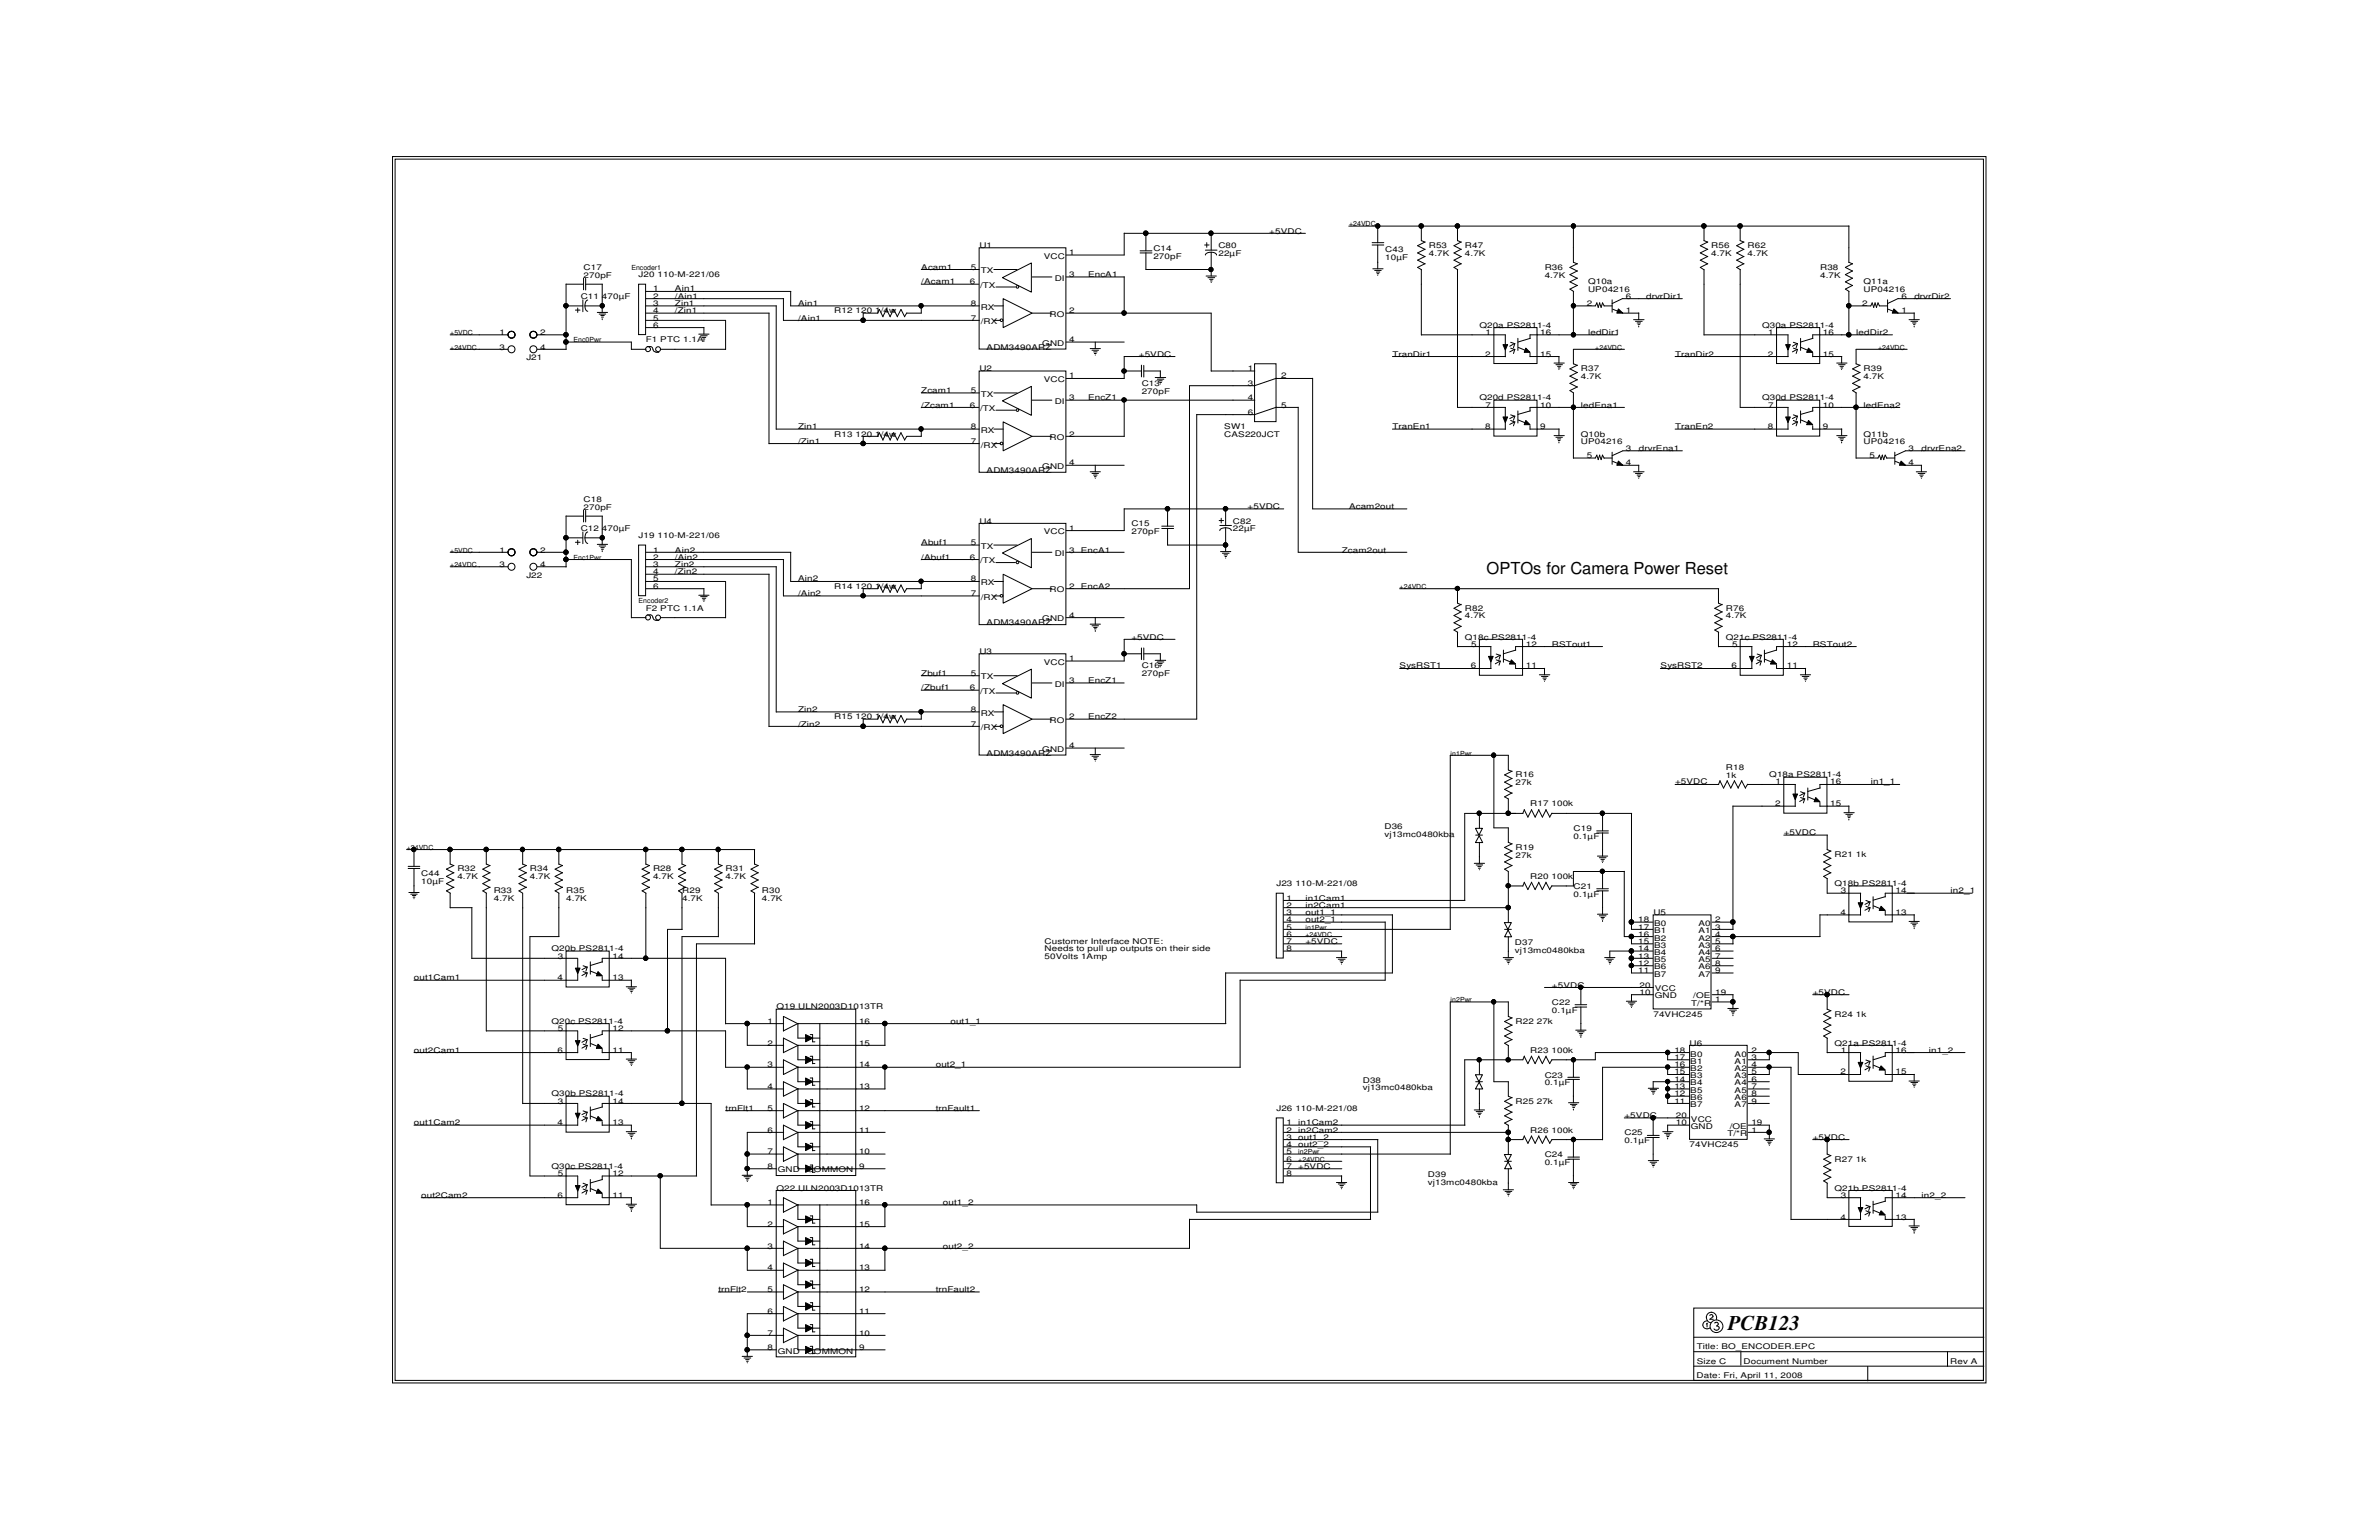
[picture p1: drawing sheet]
<svg xmlns="http://www.w3.org/2000/svg" width="432mm" height="279mm" viewBox="0 0 432 279" stroke-linecap="round" stroke-linejoin="round" font-family="sans-serif">
<defs><g id="words">
<text font-size="3.8" x="313.6" y="241.3">PCB123</text>
<text font-size="3" x="269.8" y="104.2">OPTOs for Camera Power Reset</text>
<g font-size="1.4">
<text x="177.8" y="45">U1</text>
<text x="189.4" y="47">VCC</text>
<text x="194.1" y="46.3">1</text>
<text x="209.3" y="45.5">C14</text>
<text x="209.3" y="46.9">270pF</text>
<text x="221.1" y="45">C80</text>
<text x="221.1" y="46.4">22µF</text>
<text x="230.4" y="42.4">+5VDC</text>
<text x="251.4" y="45.8">C43</text>
<text x="251.4" y="47.2">10µF</text>
<text x="259.3" y="45">R53</text>
<text x="259.3" y="46.4">4.7K</text>
<text x="265.9" y="45">R47</text>
<text x="265.9" y="46.4">4.7K</text>
<text x="310.6" y="45">R56</text>
<text x="310.6" y="46.4">4.7K</text>
<text x="317.2" y="45">R62</text>
<text x="317.2" y="46.4">4.7K</text>
<text x="105.9" y="48.9">C17</text>
<text x="105.9" y="50.4">270pF</text>
<text x="115.9" y="50.2">J20 110-M-221/06</text>
<text x="118.5" y="52.9">1</text>
<text x="122.5" y="52.9">Ain1</text>
<text x="167.2" y="48.9">Acam1</text>
<text x="167.2" y="51.6">/Acam1</text>
<text x="176" y="51.6">6</text>
<text x="176.2" y="48.9">5</text>
<text x="177.9" y="52.2">/TX</text>
<text x="178" y="49.6">TX</text>
<text x="191.4" y="50.9">DI</text>
<text x="194.1" y="50.2">3</text>
<text x="197.5" y="50.2">EncA1</text>
<text x="280.4" y="48.9">R36</text>
<text x="280.4" y="50.4">4.7K</text>
<text x="288.2" y="51.6">Q10a</text>
<text x="288.2" y="53">UP04216</text>
<text x="330.4" y="48.9">R38</text>
<text x="330.4" y="50.4">4.7K</text>
<text x="338.2" y="51.6">Q11a</text>
<text x="338.2" y="53">UP04216</text>
<text x="105.4" y="54.2">C11 470µF</text>
<text x="118.5" y="54.2">2</text>
<text x="118.5" y="55.5">3</text>
<text x="118.5" y="56.9">4</text>
<text x="118.5" y="58.2">5</text>
<text x="118.5" y="59.5">6</text>
<text x="122.5" y="54.2">/Ain1</text>
<text x="122.5" y="55.5">Zin1</text>
<text x="122.5" y="56.9">/Zin1</text>
<text x="144.9" y="55.5">Ain1</text>
<text x="144.9" y="58.2">/Ain1</text>
<text x="151.4" y="56.9">R12 120 1/4w</text>
<text x="176.2" y="58.2">7</text>
<text x="176.2" y="55.5">8</text>
<text x="178" y="58.8">/RX</text>
<text x="178" y="56.2">RX</text>
<text x="190.5" y="57.5">RO</text>
<text x="194.1" y="56.9">2</text>
<text x="268.5" y="59.5">Q20a PS2811-4</text>
<text x="288" y="55.5">2</text>
<text x="295.1" y="54.2">6</text>
<text x="295.1" y="56.9">1</text>
<text x="298.8" y="54.2">drvrDir1</text>
<text x="319.8" y="59.5">Q30a PS2811-4</text>
<text x="338" y="55.5">2</text>
<text x="345.1" y="54.2">6</text>
<text x="345.1" y="56.9">1</text>
<text x="347.5" y="54.2">drvrDir2</text>
<text x="90.7" y="63.4">3</text>
<text x="90.7" y="60.8">1</text>
<text x="95.5" y="65.4">J21</text>
<text x="98" y="63.4">4</text>
<text x="98" y="60.8">2</text>
<text x="117.2" y="62.1">F1 PTC 1.1A</text>
<text x="179.1" y="63.4">ADM3490ARZ</text>
<text x="189.2" y="62.8">GND</text>
<text x="194.1" y="62.1">4</text>
<text x="206.7" y="64.7">+5VDC</text>
<text x="252.7" y="64.7">TranDir1</text>
<text x="269.6" y="64.7">2</text>
<text x="269.6" y="60.8">1</text>
<text x="279.6" y="60.8">16</text>
<text x="279.6" y="64.7">15</text>
<text x="288.2" y="60.8">ledDir1</text>
<text x="304" y="64.7">TranDir2</text>
<text x="320.9" y="64.7">2</text>
<text x="320.9" y="60.8">1</text>
<text x="330.9" y="60.8">16</text>
<text x="330.9" y="64.7">15</text>
<text x="336.9" y="60.8">ledDir2</text>
<text x="167.2" y="71.3">Zcam1</text>
<text x="176.2" y="71.3">5</text>
<text x="177.8" y="67.4">U2</text>
<text x="178" y="72">TX</text>
<text x="189.4" y="69.3">VCC</text>
<text x="194.1" y="68.7">1</text>
<text x="207.2" y="70">C13</text>
<text x="207.2" y="71.4">270pF</text>
<text x="226.5" y="67.4">1</text>
<text x="226.5" y="70">3</text>
<text x="232.5" y="68.7">2</text>
<text x="286.9" y="67.4">R37</text>
<text x="286.9" y="68.8">4.7K</text>
<text x="338.2" y="67.4">R39</text>
<text x="338.2" y="68.8">4.7K</text>
<text x="144.9" y="77.9">Zin1</text>
<text x="167.2" y="74">/Zcam1</text>
<text x="176" y="74">6</text>
<text x="176.2" y="77.9">8</text>
<text x="177.9" y="74.6">/TX</text>
<text x="191.4" y="73.3">DI</text>
<text x="194.1" y="72.6">3</text>
<text x="197.5" y="72.6">EncZ1</text>
<text x="222.2" y="77.9">SW1</text>
<text x="226.5" y="72.6">4</text>
<text x="226.5" y="75.3">6</text>
<text x="232.5" y="74">5</text>
<text x="252.7" y="77.9">TranEn1</text>
<text x="268.5" y="72.6">Q20d PS2811-4</text>
<text x="269.6" y="77.9">8</text>
<text x="269.6" y="74">7</text>
<text x="279.6" y="74">10</text>
<text x="279.6" y="77.9">9</text>
<text x="286.9" y="74">ledEna1</text>
<text x="304" y="77.9">TranEn2</text>
<text x="319.8" y="72.6">Q30d PS2811-4</text>
<text x="320.9" y="77.9">8</text>
<text x="320.9" y="74">7</text>
<text x="330.9" y="74">10</text>
<text x="330.9" y="77.9">9</text>
<text x="338.2" y="74">ledEna2</text>
<text x="144.9" y="80.5">/Zin1</text>
<text x="151.4" y="79.2">R13 120 1/4w</text>
<text x="176.2" y="80.5">7</text>
<text x="178" y="81.2">/RX</text>
<text x="178" y="78.5">RX</text>
<text x="190.5" y="79.8">RO</text>
<text x="194.1" y="79.2">2</text>
<text x="222.2" y="79.3">CAS220JCT</text>
<text x="286.9" y="79.2">Q10b</text>
<text x="286.9" y="80.6">UP04216</text>
<text x="288" y="83.1">5</text>
<text x="295.1" y="81.8">3</text>
<text x="297.5" y="81.8">drvrEna1</text>
<text x="338.2" y="79.2">Q11b</text>
<text x="338.2" y="80.6">UP04216</text>
<text x="339.3" y="83.1">5</text>
<text x="346.4" y="81.8">3</text>
<text x="348.8" y="81.8">drvrEna2</text>
<text x="179.1" y="85.8">ADM3490ARZ</text>
<text x="189.2" y="85.1">GND</text>
<text x="194.1" y="84.5">4</text>
<text x="295.1" y="84.5">4</text>
<text x="346.4" y="84.5">4</text>
<text x="105.9" y="91.1">C18</text>
<text x="105.9" y="92.5">270pF</text>
<text x="177.8" y="95">U4</text>
<text x="205.4" y="95.5">C15</text>
<text x="223.8" y="95">C82</text>
<text x="226.4" y="92.4">+5VDC</text>
<text x="244.9" y="92.4">Acam2out</text>
<text x="90.7" y="100.2">1</text>
<text x="98" y="100.2">2</text>
<text x="105.4" y="96.3">C12 470µF</text>
<text x="115.9" y="97.6">J19 110-M-221/06</text>
<text x="118.5" y="100.2">1</text>
<text x="118.5" y="101.6">2</text>
<text x="122.5" y="100.2">Ain2</text>
<text x="122.5" y="101.6">/Ain2</text>
<text x="167.2" y="98.9">Abuf1</text>
<text x="167.2" y="101.6">/Abuf1</text>
<text x="176" y="101.6">6</text>
<text x="176.2" y="98.9">5</text>
<text x="178" y="99.6">TX</text>
<text x="189.4" y="96.9">VCC</text>
<text x="191.4" y="100.9">DI</text>
<text x="194.1" y="100.2">3</text>
<text x="194.1" y="96.3">1</text>
<text x="196.2" y="100.2">EncA1</text>
<text x="205.4" y="96.9">270pF</text>
<text x="223.8" y="96.4">22µF</text>
<text x="243.5" y="100.2">Zcam2out</text>
<text x="90.7" y="102.9">3</text>
<text x="95.5" y="104.9">J22</text>
<text x="98" y="102.9">4</text>
<text x="118.5" y="102.9">3</text>
<text x="118.5" y="104.2">4</text>
<text x="118.5" y="105.5">5</text>
<text x="118.5" y="106.8">6</text>
<text x="122.5" y="102.9">Zin2</text>
<text x="122.5" y="104.2">/Zin2</text>
<text x="144.9" y="105.5">Ain2</text>
<text x="151.4" y="106.8">R14 120 1/4w</text>
<text x="176.2" y="105.5">8</text>
<text x="177.9" y="102.2">/TX</text>
<text x="178" y="106.2">RX</text>
<text x="190.5" y="107.5">RO</text>
<text x="194.1" y="106.8">2</text>
<text x="196.2" y="106.8">EncA2</text>
<text x="117.2" y="110.8">F2 PTC 1.1A</text>
<text x="144.9" y="108.2">/Ain2</text>
<text x="176.2" y="108.2">7</text>
<text x="178" y="108.8">/RX</text>
<text x="179.1" y="113.4">ADM3490ARZ</text>
<text x="189.2" y="112.7">GND</text>
<text x="194.1" y="112.1">4</text>
<text x="265.9" y="110.8">R82</text>
<text x="265.9" y="112.2">4.7K</text>
<text x="313.3" y="110.8">R76</text>
<text x="313.3" y="112.2">4.7K</text>
<text x="177.8" y="118.7">U3</text>
<text x="194.1" y="120">1</text>
<text x="205.4" y="116">+5VDC</text>
<text x="265.9" y="116">Q18c PS2811-4</text>
<text x="267" y="117.3">5</text>
<text x="276.9" y="117.3">12</text>
<text x="281.7" y="117.3">RSTout1</text>
<text x="313.3" y="116">Q21c PS2811-4</text>
<text x="314.4" y="117.3">5</text>
<text x="324.3" y="117.3">12</text>
<text x="329" y="117.3">RSTout2</text>
<text x="167.2" y="122.6">Zbuf1</text>
<text x="167.2" y="125.3">/Zbuf1</text>
<text x="176" y="125.3">6</text>
<text x="176.2" y="122.6">5</text>
<text x="177.9" y="125.9">/TX</text>
<text x="178" y="123.3">TX</text>
<text x="189.4" y="120.6">VCC</text>
<text x="191.4" y="124.6">DI</text>
<text x="194.1" y="123.9">3</text>
<text x="197.5" y="123.9">EncZ1</text>
<text x="207.2" y="121.3">C16</text>
<text x="207.2" y="122.7">270pF</text>
<text x="254" y="121.3">SysRST1</text>
<text x="267" y="121.3">6</text>
<text x="276.9" y="121.3">11</text>
<text x="301.4" y="121.3">SysRST2</text>
<text x="314.3" y="121.3">6</text>
<text x="324.3" y="121.3">11</text>
<text x="144.9" y="129.2">Zin2</text>
<text x="144.9" y="131.8">/Zin2</text>
<text x="151.4" y="130.5">R15 120 1/4w</text>
<text x="176.2" y="131.8">7</text>
<text x="176.2" y="129.2">8</text>
<text x="178" y="129.8">RX</text>
<text x="190.5" y="131.1">RO</text>
<text x="194.1" y="130.5">2</text>
<text x="197.5" y="130.5">EncZ2</text>
<text x="178" y="132.5">/RX</text>
<text x="179.1" y="137.1">ADM3490ARZ</text>
<text x="189.2" y="136.4">GND</text>
<text x="194.1" y="135.8">4</text>
<text x="275.1" y="141">R16</text>
<text x="275.1" y="142.5">27k</text>
<text x="304" y="142.3">+5VDC</text>
<text x="313.3" y="139.7">R18</text>
<text x="313.3" y="141.1">1k</text>
<text x="321.1" y="141">Q18a PS2811-4</text>
<text x="322.2" y="142.3">1</text>
<text x="332.2" y="142.3">16</text>
<text x="339.6" y="142.3">in1_1</text>
<text x="277.7" y="146.3">R17 100k</text>
<text x="322.2" y="146.3">2</text>
<text x="332.2" y="146.3">15</text>
<text x="251.3" y="150.4">D36</text>
<text x="251.3" y="151.8">vj13mc0480kba</text>
<text x="275.1" y="154.2">R19</text>
<text x="275.1" y="155.6">27k</text>
<text x="285.6" y="150.7">C19</text>
<text x="285.6" y="152.2">0.1µF</text>
<text x="323.8" y="151.6">+5VDC</text>
<text x="333" y="155.5">R21 1k</text>
<text x="76.5" y="158.9">C44</text>
<text x="76.5" y="160.4">10µF</text>
<text x="83" y="158.1">R32</text>
<text x="83" y="159.6">4.7K</text>
<text x="96.2" y="158.1">R34</text>
<text x="96.2" y="159.6">4.7K</text>
<text x="118.5" y="158.1">R28</text>
<text x="118.5" y="159.6">4.7K</text>
<text x="131.7" y="158.1">R31</text>
<text x="131.7" y="159.6">4.7K</text>
<text x="231.7" y="160.8">J23 110-M-221/08</text>
<text x="277.7" y="159.4">R20 100k</text>
<text x="285.6" y="161.3">C21</text>
<text x="333" y="160.8">Q18b PS2811-4</text>
<text x="89.6" y="162.1">R33</text>
<text x="89.6" y="163.5">4.7K</text>
<text x="102.8" y="162.1">R35</text>
<text x="102.8" y="163.5">4.7K</text>
<text x="123.8" y="162.1">R29</text>
<text x="123.8" y="163.5">4.7K</text>
<text x="138.3" y="162.1">R30</text>
<text x="138.3" y="163.5">4.7K</text>
<text x="233.5" y="163.4">1</text>
<text x="233.5" y="164.7">2</text>
<text x="233.5" y="166">3</text>
<text x="233.5" y="167.3">4</text>
<text x="236.9" y="164.7">in2Cam1</text>
<text x="236.9" y="166">out1_1</text>
<text x="236.9" y="167.3">out2_1</text>
<text x="236.9" y="163.4">in1Cam1</text>
<text x="285.6" y="162.7">0.1µF</text>
<text x="297.3" y="167.3">18</text>
<text x="300.1" y="166">U5</text>
<text x="300.2" y="168">B0</text>
<text x="308.3" y="168">A0</text>
<text x="311.3" y="167.3">2</text>
<text x="334.1" y="166">4</text>
<text x="334.1" y="162.1">3</text>
<text x="344" y="162.1">14</text>
<text x="344" y="166">13</text>
<text x="354" y="162.1">in2_1</text>
<text x="100.1" y="172.6">Q20b PS2811-4</text>
<text x="101.3" y="173.9">3</text>
<text x="111.2" y="173.9">14</text>
<text x="189.6" y="171.3">Customer Interface NOTE:</text>
<text x="189.6" y="172.6">Needs to pull up outputs on their side</text>
<text x="189.6" y="173.9">50Volts 1Amp</text>
<text x="233.5" y="168.7">5</text>
<text x="233.5" y="170">6</text>
<text x="233.5" y="171.3">7</text>
<text x="233.5" y="172.6">8</text>
<text x="236.9" y="171.3">+5VDC</text>
<text x="275" y="171.4">D37</text>
<text x="275" y="172.8">vj13mc0480kba</text>
<text x="297.3" y="168.7">17</text>
<text x="297.3" y="170">16</text>
<text x="297.3" y="171.3">15</text>
<text x="297.3" y="172.6">14</text>
<text x="297.3" y="173.9">13</text>
<text x="300.2" y="169.3">B1</text>
<text x="300.2" y="170.6">B2</text>
<text x="300.2" y="172">B3</text>
<text x="300.2" y="173.3">B4</text>
<text x="308.3" y="169.3">A1</text>
<text x="308.3" y="170.6">A2</text>
<text x="308.3" y="172">A3</text>
<text x="308.3" y="173.3">A4</text>
<text x="311.3" y="168.7">3</text>
<text x="311.3" y="170">4</text>
<text x="311.3" y="171.3">5</text>
<text x="311.3" y="172.6">6</text>
<text x="311.3" y="173.9">7</text>
<text x="75.1" y="177.8">out1Cam1</text>
<text x="101.2" y="177.8">4</text>
<text x="111.2" y="177.8">13</text>
<text x="281.7" y="179.2">+5VDC</text>
<text x="297.3" y="175.2">12</text>
<text x="297.3" y="176.5">11</text>
<text x="297.6" y="179.2">20</text>
<text x="300.2" y="174.6">B5</text>
<text x="300.2" y="175.9">B6</text>
<text x="300.2" y="177.2">B7</text>
<text x="300.4" y="179.8">VCC</text>
<text x="308.3" y="174.6">A5</text>
<text x="308.3" y="175.9">A6</text>
<text x="308.3" y="177.2">A7</text>
<text x="311.3" y="175.2">8</text>
<text x="311.3" y="176.5">9</text>
<text x="100.1" y="185.8">Q20c PS2811-4</text>
<text x="139.3" y="185.8">1</text>
<text x="140.9" y="183.1">Q19 ULN2003D1013TR</text>
<text x="155.9" y="185.8">16</text>
<text x="172.5" y="185.8">out1_1</text>
<text x="275.1" y="185.8">R22 27k</text>
<text x="281.7" y="182.3">C22</text>
<text x="281.7" y="183.8">0.1µF</text>
<text x="297.6" y="180.5">10</text>
<text x="300.1" y="184.4">74VHC245</text>
<text x="300.4" y="181.1">GND</text>
<text x="307" y="182.5">T/*R</text>
<text x="307.3" y="181.1">/OE</text>
<text x="311.3" y="180.5">19</text>
<text x="311.3" y="181.8">1</text>
<text x="329" y="180.5">+5VDC</text>
<text x="333" y="184.4">R24 1k</text>
<text x="75.1" y="191">out2Cam1</text>
<text x="101.2" y="191">6</text>
<text x="101.3" y="187.1">5</text>
<text x="111.2" y="187.1">12</text>
<text x="111.2" y="191">11</text>
<text x="139.3" y="189.7">2</text>
<text x="155.9" y="189.7">15</text>
<text x="277.7" y="191">R23 100k</text>
<text x="303.9" y="191">18</text>
<text x="306.7" y="189.7">U6</text>
<text x="306.8" y="191.7">B0</text>
<text x="314.8" y="191.7">A0</text>
<text x="317.9" y="191">2</text>
<text x="333" y="189.7">Q21a PS2811-4</text>
<text x="334.1" y="191">1</text>
<text x="344" y="191">16</text>
<text x="350.1" y="191">in1_2</text>
<text x="139.3" y="193.6">3</text>
<text x="139.3" y="197.6">4</text>
<text x="155.9" y="197.6">13</text>
<text x="155.9" y="193.6">14</text>
<text x="169.8" y="193.6">out2_1</text>
<text x="247.4" y="196.4">D38</text>
<text x="247.4" y="197.8">vj13mc0480kba</text>
<text x="280.4" y="195.5">C23</text>
<text x="280.4" y="196.9">0.1µF</text>
<text x="303.9" y="192.3">17</text>
<text x="303.9" y="193.6">16</text>
<text x="303.9" y="194.9">15</text>
<text x="303.9" y="196.3">14</text>
<text x="303.9" y="197.6">13</text>
<text x="306.8" y="193">B1</text>
<text x="306.8" y="194.3">B2</text>
<text x="306.8" y="195.6">B3</text>
<text x="306.8" y="196.9">B4</text>
<text x="314.8" y="193">A1</text>
<text x="314.8" y="194.3">A2</text>
<text x="314.8" y="195.6">A3</text>
<text x="314.8" y="196.9">A4</text>
<text x="317.9" y="192.3">3</text>
<text x="317.9" y="193.6">4</text>
<text x="317.9" y="194.9">5</text>
<text x="317.9" y="196.3">6</text>
<text x="317.9" y="197.6">7</text>
<text x="334.1" y="194.9">2</text>
<text x="344" y="194.9">15</text>
<text x="100.1" y="198.9">Q30b PS2811-4</text>
<text x="101.3" y="200.2">3</text>
<text x="111.2" y="200.2">14</text>
<text x="131.7" y="201.5">trnFlt1</text>
<text x="139.3" y="201.5">5</text>
<text x="155.9" y="201.5">12</text>
<text x="169.8" y="201.5">trnFault1</text>
<text x="231.7" y="201.5">J26 110-M-221/08</text>
<text x="275.1" y="200.2">R25 27k</text>
<text x="294.9" y="202.9">+5VDC</text>
<text x="303.9" y="198.9">12</text>
<text x="303.9" y="200.2">11</text>
<text x="304.2" y="202.9">20</text>
<text x="306.8" y="198.2">B5</text>
<text x="306.8" y="199.6">B6</text>
<text x="306.8" y="200.9">B7</text>
<text x="306.9" y="203.5">VCC</text>
<text x="314.8" y="198.2">A5</text>
<text x="314.8" y="199.6">A6</text>
<text x="314.8" y="200.9">A7</text>
<text x="317.9" y="198.9">8</text>
<text x="317.9" y="200.2">9</text>
<text x="75.1" y="204.2">out1Cam2</text>
<text x="101.2" y="204.2">4</text>
<text x="111.2" y="204.2">13</text>
<text x="139.3" y="205.5">6</text>
<text x="139.3" y="209.4">7</text>
<text x="155.9" y="209.4">10</text>
<text x="155.9" y="205.5">11</text>
<text x="233.5" y="204.2">1</text>
<text x="233.5" y="205.5">2</text>
<text x="233.5" y="206.8">3</text>
<text x="233.5" y="208.1">4</text>
<text x="233.5" y="209.4">5</text>
<text x="235.6" y="204.2">in1Cam2</text>
<text x="235.6" y="205.5">in2Cam2</text>
<text x="235.6" y="206.8">out1_2</text>
<text x="235.6" y="208.1">out2_2</text>
<text x="277.7" y="205.5">R26 100k</text>
<text x="280.4" y="210">C24</text>
<text x="294.9" y="206">C25</text>
<text x="294.9" y="207.4">0.1µF</text>
<text x="304.2" y="204.2">10</text>
<text x="306.7" y="208.1">74VHC245</text>
<text x="306.9" y="204.8">GND</text>
<text x="313.5" y="206.2">T/*R</text>
<text x="313.9" y="204.8">/OE</text>
<text x="317.9" y="204.2">19</text>
<text x="317.9" y="205.5">1</text>
<text x="329" y="206.8">+5VDC</text>
<text x="100.1" y="212">Q30c PS2811-4</text>
<text x="101.3" y="213.4">5</text>
<text x="111.2" y="213.4">12</text>
<text x="139.3" y="212">8</text>
<text x="141.2" y="212.7">GND</text>
<text x="146.4" y="212.7">COMMON</text>
<text x="155.9" y="212">9</text>
<text x="233.5" y="210.7">6</text>
<text x="233.5" y="212">7</text>
<text x="233.5" y="213.4">8</text>
<text x="235.6" y="212">+5VDC</text>
<text x="259.2" y="213.5">D39</text>
<text x="259.2" y="214.9">vj13mc0480kba</text>
<text x="280.4" y="211.4">0.1µF</text>
<text x="333" y="210.7">R27 1k</text>
<text x="76.5" y="217.3">out2Cam2</text>
<text x="101.2" y="217.3">6</text>
<text x="111.2" y="217.3">11</text>
<text x="139.3" y="218.7">1</text>
<text x="140.9" y="216">Q22 ULN2003D1013TR</text>
<text x="155.9" y="218.7">16</text>
<text x="171.2" y="218.7">out1_2</text>
<text x="333" y="216">Q21b PS2811-4</text>
<text x="334.1" y="221.3">4</text>
<text x="334.1" y="217.3">3</text>
<text x="344" y="217.3">14</text>
<text x="344" y="221.3">13</text>
<text x="348.8" y="217.3">in2_2</text>
<text x="139.3" y="222.6">2</text>
<text x="139.3" y="226.5">3</text>
<text x="155.9" y="226.5">14</text>
<text x="155.9" y="222.6">15</text>
<text x="171.2" y="226.5">out2_2</text>
<text x="139.3" y="230.5">4</text>
<text x="155.9" y="230.5">13</text>
<text x="130.4" y="234.4">trnFlt2</text>
<text x="139.3" y="234.4">5</text>
<text x="139.3" y="238.4">6</text>
<text x="155.9" y="238.4">11</text>
<text x="155.9" y="234.4">12</text>
<text x="169.8" y="234.4">trnFault2</text>
<text x="139.3" y="242.3">7</text>
<text x="139.3" y="244.9">8</text>
<text x="141.2" y="245.6">GND</text>
<text x="146.4" y="245.6">COMMON</text>
<text x="155.9" y="244.9">9</text>
<text x="155.9" y="242.3">10</text>
<text x="308" y="244.7">Title: BO_ENCODER.EPC</text>
<text x="307.9" y="250">Date: Fri, April 11, 2008</text>
<text x="308" y="247.4">Size C</text>
<text x="316.5" y="247.4">Document Number</text>
<text x="354" y="247.4">Rev A</text>
</g>
<g font-size="1.3">
<text x="244.9" y="41.1">+24VDC</text>
<text x="114.6" y="48.9">Encoder1</text>
<text x="81.7" y="60.8">+5VDC</text>
<text x="81.7" y="63.4">+24VDC</text>
<text x="104.1" y="62.1">Enc0Pwr</text>
<text x="289.6" y="63.4">+24VDC</text>
<text x="340.9" y="63.4">+24VDC</text>
<text x="81.7" y="100.2">+5VDC</text>
<text x="104.1" y="101.6">Enc1Pwr</text>
<text x="81.7" y="102.9">+24VDC</text>
<text x="254" y="106.8">+24VDC</text>
<text x="115.9" y="109.4">Encoder2</text>
<text x="263.3" y="137.1">in1Pwr</text>
<text x="73.8" y="154.2">+24VDC</text>
<text x="236.9" y="170">+24VDC</text>
<text x="236.9" y="168.7">in1Pwr</text>
<text x="263.3" y="181.8">in2Pwr</text>
<text x="235.6" y="209.4">in2Pwr</text>
<text x="235.6" y="210.7">+24VDC</text>
</g>
</g></defs>
<g fill="none" stroke="#000" stroke-width=".18">
<path d="M71.2 28.4h289.3v222.5h-289.3zM71.7 28.9h288.3v221.5h-288.3zM102.7 55.5h3.1M102.7 51.5v11.9M102.7 51.6h3.2M104.4 56.3h.9M104.9 55.9v.8M105.8 54.4v2.2M105.9 50.5v2.1M106.2 55.5a.84 .84 0 0 0 .5 1M106.2 55.5h3.1M106.3 51.6h3"/>
<path d="M106.3 50.5v2.1M106.7 54.4a1.11 1.11 0 0 0-.5 1.1M108.4 56.7h1.9M108.8 57h1.1M109.1 57.2h.6M109.2 57.5h.3M109.3 57.8h.1M109.3 51.6v5.1M115.9 51.6h1.3v9.1h-1.3zM117.2 56.8h22.4M117.2 58.1h14.5v5.3M117.2 55.5h23.7"/>
<path d="M117.2 52.9h26.4M117.2 54.2h25M117.2 59.4h10.6M127.8 59.4v1.2M139.6 56.8v23.7h38.2M140.9 55.5v22.4M142.2 58.1h35.6M142.2 54.2v4M143.5 52.9v2.6h34.3M159.3 56.8l.3-.7 .7 1.4M159.3 56.8h-2.6v1.4M160.2 57.4l.7-1.3 .7 1.4"/>
<path d="M161.5 57.4l.7-1.3 .7 1.4M162.9 57.4l.6-1.3 .7 1.4M164.6 56.8l-.4 .6M167.2 55.5v1.3h-2.6M167.2 48.9h10.6M167.2 51.6h10.4M177.7 45h15.8v18.3h-15.8zM180.4 58.1h1.2M180.4 55.5h1.7M180.4 48.9h4.2M180.8 52.1h3.5M181.9 50.4l5.3-2.7v5.3z"/>
<path d="M182.1 54.2l5.2 2.6-5.2 2.6zM184.5 51.9h.3v.4l-.3-.1zM187.3 56.8h3.6M187.3 50.2h3.6M193.5 56.8h26.3v10.6M193.5 50.2h10.5M204 42.3v4h-10.5M204 50.2v6.6M204 42.3h32.9M206.9 45.9h2.2M206.9 45.5h2.2M208 45.8v3.1h11.8"/>
<path d="M208 42.3v3.2M218.7 44.4h.8M218.8 45.4h2.1M218.9 50.1h1.9M219 44v.9M219.2 50.4h1.3M219.5 50.7h.7M219.7 51h.3M219.8 45.8a.84 .84 0 0 1 1 .5M219.8 45.8a.9 .9 0 0 0-1 .5M219.8 42.3v3.1M219.8 45.8v4.3"/>
<path d="M219.8 51.2v.1M244.8 41h90.8M249 44h2.2M249 44.4h2.2M249.2 48.8h1.8M249.5 49.1h1.2M249.8 49.4h.6M249.9 49.7h.4M250.1 41v3.1M250.1 44.4v4.4M250.1 49.9v.1M258 41v2.7"/>
<path d="M258 48.9v11.9M258 43.6l.7 .3M258.7 43.9l-1.4 .7 1.4 .7M258.7 45.2l-1.4 .7 1.4 .7M258.7 46.5l-1.4 .7 1.4 .7M258.7 47.8l-1.4 .7 .7 .4M264.5 48.9v25h8.8M264.5 41v2.7M264.5 43.6l.7 .3M265.2 43.9l-1.3 .7 1.3 .7M265.2 45.2l-1.3 .7 1.3 .7M265.2 46.5l-1.3 .7 1.3 .7"/>
<path d="M265.2 47.8l-1.3 .7 .7 .4M271.1 59.4h7.9v6.6h-7.9zM285.6 41v6.6M285.6 52.9v7.9M285.6 47.6l.7 .3M286.3 47.8l-1.4 .7 1.4 .7M286.3 49.1l-1.4 .7 1.4 .7M286.3 50.5l-1.4 .6 1.4 .7M286.3 51.8l-1.4 .7 .7 .4M289.8 54.9l.3 .9M289.9 54.9l-.3 .6h-4M290.3 54.9l.3 .9"/>
<path d="M290.4 54.9l-.3 .9M291.1 55.5h1.5M291.2 55.5l-.3-.6-.3 .9M292.6 54.4v2.2M292.7 56.1l1.7 .7M293.8 56l.8 .8h-1.1zM294.6 56.8h2.9M294.6 54.2h10.8M294.6 54.1l-2 1M296.5 58h1.9M296.8 58.3h1.3M297.1 58.6h.7"/>
<path d="M297.3 58.8h.3M297.4 59.1h.1M297.4 56.8v1.2M309.3 41v2.7M309.3 43.6l.7 .3M310 47.8l-1.4 .7 .7 .4v11.9M310 43.9l-1.4 .7 1.4 .7M310 45.2l-1.4 .7 1.4 .7M310 46.5l-1.4 .7 1.4 .7M315.8 48.9v25h8.8M315.8 41v2.7M315.8 43.6l.7 .3"/>
<path d="M316.5 43.9l-1.3 .7 1.3 .7M316.5 45.2l-1.3 .7 1.3 .7M316.5 46.5l-1.3 .7 1.3 .7M316.5 47.8l-1.3 .7 .7 .4M322.5 59.4h7.8v6.6h-7.8zM335.6 55.5h4l.2-.6 .3 .9M335.6 41v6.6M335.6 52.9v7.9M335.6 47.6l.7 .3M336.3 47.8l-1.4 .7 1.4 .7M336.3 49.1l-1.4 .7 1.4 .7M336.3 50.5l-1.4 .6 1.4 .7"/>
<path d="M336.3 51.8l-1.4 .7 .7 .4M340.3 54.9l.3 .9M340.4 54.9l-.3 .9M342.6 55.5h-1.5l-.2-.6-.3 .9M342.6 54.4v2.2M342.7 56.1l1.7 .7M343.7 56l.9 .8h-1.1zM344.6 56.8h2.9M344.6 54.2h9.4M344.6 54.1l-2 1M346.5 58h1.9M346.8 58.3h1.3"/>
<path d="M347.1 58.6h.7M347.3 58.8h.3M347.4 59.1h.1M347.4 56.8v1.2M81.7 60.7h10.5M81.7 63.4h10.5M97.5 60.7h5.3M97.5 63.4h5.3M102.7 62.1h11.9v1.3M114.6 63.4h2.7M117.5 62.9h.8l.2 .5M118.5 63.4l.1 .2 .4 .2"/>
<path d="M119 63.9h.6M119.8 63.4h11.9M126.8 60.6h1.9M127.2 60.9h1.2M127.5 61.2h.6M127.6 61.5h.3M127.8 61.8h.1M140.9 77.9h36.9M159.3 79.2h-2.6v1.3M159.6 78.5l.7 1.3M159.6 78.5l-.3 .7M160.9 78.5l.7 1.3"/>
<path d="M160.9 78.5l-.7 1.3M162.2 78.5l.7 1.3M162.2 78.5l-.7 1.3M163.5 78.5l-.6 1.3M163.5 78.5l.7 1.3M167.2 77.8v1.4h-2.6l-.4 .6M167.2 73.9h10.4M167.2 71.3h10.6M177.7 67.3h15.8v18.4h-15.8zM180.4 77.9h1.7M180.4 71.3h4.2M180.8 74.4h3.5"/>
<path d="M181.9 72.7l5.3-2.6v5.3zM182.1 76.5l5.2 2.7-5.2 2.6zM184.5 74.2h.3v.4h-.3zM187.3 72.6h3.6M187.3 79.2h3.6M193.5 62.1h10.5M193.5 72.6h34.3M193.5 79.2h10.5M197.9 63.2h1.8M198.2 63.5h1.2M198.5 63.8h.6M198.6 64.1h.4"/>
<path d="M198.8 62.1v1.1M198.8 64.4h.1M204 72.6v6.6M204 67.3h3.2M207.2 66.3v2.1M207.6 67.3h3.1M207.6 66.3v2.1M209.7 68.5h1.9M210.1 68.8h1.1M210.3 69.1h.6M210.5 69.4h.3M210.6 67.3v1.2"/>
<path d="M210.6 69.6v.1M213.3 64.7h-9.3v4h-10.5M217.2 75.2v55.3h-23.7M217.2 75.2h10.6M219.8 67.3h8M227.7 66h3.9v10.5h-3.9zM227.8 70h-11.9v36.8h-22.4M231.6 68.7h6.7M231.6 73.9h4M235.6 73.9v26.3h19.8M238.3 68.6v23.7h17.1M252.7 77.9h20.6"/>
<path d="M252.7 64.7h20.6M258 60.7h15.3M271.1 72.6h7.9v6.5h-7.9zM272.8 62.5h.8l-.4 1zM272.8 75.6h.8l-.4 1.1zM273.2 60.8v2.6M273.2 63.5v1.2M273.2 73.9v2.6M273.2 76.7v1.2M274.2 62.1l.8 .3M274.2 63.2l.8 .2M274.2 75.3l.8 .2"/>
<path d="M274.2 76.3l.8 .3M274.8 62.4l-.8 .4M274.8 63.4l-.8 .4M274.8 75.5l-.8 .4M274.8 76.6l-.8 .4M275 62.3l-.3 .8M275 63.4l-.3 .7M275 75.5l-.3 .7M275 76.5l-.3 .8M275.5 61.4v2.2M275.5 74.5v2.3M275.6 63l2 .9"/>
<path d="M275.6 76.2l2 .8M276.9 63.2l.8 .7h-1.1zM276.9 76.3l.8 .7h-1.1zM277.7 77.9h5.3M277.7 64.1v.6h5.3M277.7 77.2v.7M277.7 61.4l-2.2 .7M277.7 74.5l-2.2 .7M282.1 79h1.8M282.1 65.9h1.8M282.4 79.3h1.2M282.4 66.2h1.2"/>
<path d="M282.7 79.6h.6M282.7 66.5h.6M282.8 79.9h.4M282.8 66.8h.4M283 64.7v1.2M283 67v.1M283 77.8v1.2M285.6 71.3v11.8M285.6 66l.7 .3M286.3 66.3l-1.4 .6 1.4 .7M286.3 67.6l-1.4 .6 1.4 .7M286.3 68.9l-1.4 .7 1.4 .6"/>
<path d="M286.3 70.2l-1.4 .7 .7 .4M293.5 60.7h-15.8v.7M294.9 63.4h-9.3v2.6M294.9 73.9h-17.2v.7M304 77.9h20.6M304 64.7h20.6M309.3 60.7h15.3M322.5 72.6h7.8v6.5h-7.8zM324.1 62.5h.9l-.5 1zM324.1 75.6h.9l-.5 1.1zM324.5 60.8v2.6M324.5 63.5v1.2"/>
<path d="M324.5 73.9v2.6M324.5 76.7v1.2M325.5 62.1l.8 .3M325.5 63.2l.8 .2M325.5 75.3l.8 .2M325.5 76.3l.8 .3M326.1 62.4l-.8 .4M326.1 63.4l-.8 .4M326.1 75.5l-.8 .4M326.1 76.6l-.8 .4M326.3 62.3l-.3 .8M326.3 63.4l-.3 .7"/>
<path d="M326.3 75.5l-.3 .7M326.3 76.5l-.3 .8M326.8 61.4v2.2M326.8 74.5v2.3M326.9 63l2 .9M326.9 76.2l2 .8M328.3 63.2l.7 .7h-1.1zM328.3 76.3l.7 .7h-1.1zM329 77.9h5.3M329 64.1v.6h5.3v1.2M329 77.2v.7M329.1 61.4l-2.3 .7"/>
<path d="M329.1 74.5l-2.3 .7M333.4 79h1.8M333.4 65.9h1.8M333.7 79.3h1.2M333.7 66.2h1.2M334 79.6h.6M334 66.5h.6M334.1 79.9h.4M334.1 66.8h.4M334.3 67v.1M334.3 77.8v1.2M336.9 71.3v11.8"/>
<path d="M336.9 66l.7 .3M337.6 66.3l-1.3 .6 1.3 .7M337.6 67.6l-1.3 .6 1.3 .7M337.6 68.9l-1.3 .7 1.3 .6M337.6 70.2l-1.3 .7 .6 .4M343.5 60.7h-14.5v.7M344.8 73.9h-15.8v.7M346.2 63.4h-9.3v2.6M102.7 93.6v9.3M102.7 97.6h3.1M102.7 93.6h3.2M104.4 98.4h.9"/>
<path d="M104.9 98v.8M105.8 96.5v2.1M105.9 92.5v2.2M106.2 97.6a.9 .9 0 0 0 .5 1M106.2 97.6h3.1M106.3 92.6v2.1M106.3 93.6h3M106.7 96.5a.93 .93 0 0 0-.5 1.1M108.4 98.8h1.9M108.8 99.1h1.1M109.1 99.4h.6M109.2 99.7h.3"/>
<path d="M109.3 99.9h.1M109.3 93.6v5.2M115.9 98.9h1.3v9.2h-1.3zM167.2 98.9h10.6M177.7 95h15.8v18.3h-15.8zM180.4 80.5h1.2M180.4 98.9h4.2M193.5 84.4h10.5M197.9 85.6h1.8M198.2 85.9h1.2M198.5 86.2h.6M198.6 86.5h.4"/>
<path d="M198.8 84.4v1.2M198.8 86.7v.1M204 92.3v4h-10.5M204 92.3h29M210.9 95.9h2.1M210.9 95.5h2.1M211.9 95.8v3.1h10.6M211.9 92.3v3.2M221.3 94.4h.8M221.4 95.3h2.1M221.7 94v.9M222.5 95.8a.89 .89 0 0 1 1 .5"/>
<path d="M222.5 95.8h-.1a.89 .89 0 0 0-1 .5M222.5 92.3v3.1M222.5 95.8v4.3M283 80.2h.1M289.9 82.5l-.3 .6h-4M290.4 82.5l-.3 .9-.3-.8M290.9 82.6l.3 .5M290.9 82.5l-.3 .9-.3-.8M291.1 83.1h1.5M292.6 82v2.2M292.7 83.7l1.7 .7M293.8 83.7l.8 .7h-1.1z"/>
<path d="M294.6 84.4h2.9M296.5 85.6h1.9M296.8 85.9h1.3M297.1 86.2h.7M297.3 86.5h.3M297.4 84.4v1.2M297.4 86.7v.1M305.4 81.8h-10.8l-2 .9M334.3 80.2h.1M341.1 82.5l-.2 .6h-4M341.1 82.6l.3 .8M341.6 82.6l.3 .8"/>
<path d="M341.7 82.5l-.3 .9M342.2 82.6l.3 .5M342.2 82.5l-.3 .9M342.4 83.1h1.5M343.9 82v2.2M344 83.7l1.7 .7M345.1 83.7l.8 .7h-1.1zM345.9 84.4h2.9M347.8 85.6h1.9M348.1 85.9h1.3M348.4 86.2h.7M348.6 86.5h.3"/>
<path d="M348.7 84.4v1.2M348.7 86.7v.1M356.7 81.8h-10.8l-2 .9M81.7 100.2h10.5M81.7 102.8h10.5M97.5 100.2h5.3M97.5 102.8h5.3M102.7 101.5h11.9v10.6M114.6 112.1h2.7M117.2 105.5h14.5v6.6M117.2 100.2h26.4M117.2 101.5h25"/>
<path d="M117.2 102.8h23.7M117.2 104.2h22.4M117.2 106.8h10.6M117.5 111.5h.5a.47 .47 0 0 1 .5 .6M118.5 112.1l.3 .4h.2M119 112.6h.6M119.8 112.1h11.9M126.8 108h1.9M127.2 108.2h1.2M127.5 108.5h.6M127.6 108.8h.3M127.8 106.8v1.2"/>
<path d="M127.8 109.1h.1M139.6 104.2v27.6M140.9 102.8v26.4M142.2 101.5v6.6h35.6M143.5 100.2v5.3h34.3M159.3 106.8l.3-.7 .7 1.4M159.3 106.8h-2.6v1.3M160.2 107.4l.7-1.3 .7 1.4M161.5 107.4l.7-1.3 .7 1.4M162.9 107.4l.6-1.3 .7 1.4M164.6 106.8l-.4 .6M167.2 105.5v1.3h-2.6"/>
<path d="M167.2 101.5h10.4M177.7 118.6h15.8v18.4h-15.8zM180.4 105.5h1.7M180.4 108.1h1.2M180.8 102.1h3.5M181.9 100.3l5.3-2.6v5.3zM182.1 104.2l5.2 2.6-5.2 2.6zM184.5 101.9h.3v.3h-.3zM187.3 100.2h3.6M187.3 106.8h3.6M193.5 100.2h10.5M193.5 112.1h10.5"/>
<path d="M197.9 113.2h1.8M198.2 113.5h1.2M198.5 113.8h.6M198.6 114.1h.4M198.8 114.4h.1M198.8 112v1.2M204 118.6h3.2M207.2 117.6v2.1M207.6 117.6v2.1M207.6 118.6h3.1M209.7 119.8h1.9M210.6 118.6v1.2"/>
<path d="M213.3 116h-9.3v3.9h-10.5M221.5 100.1h1.9M221.9 100.4h1.2M222.2 100.7h.6M222.3 101h.3M222.5 101.2v.1M254 106.8h58M264.5 106.8v2.6l.7 .3M264.5 114.7v2.6M264.5 117.3h6.1M265.2 109.6l-1.3 .8 1.3 .6M265.2 111l-1.3 .7 1.3 .7"/>
<path d="M265.2 112.3l-1.3 .7 1.3 .7M265.2 113.6l-1.3 .7 .7 .4M268.5 116h7.9v6.5h-7.9zM270.2 119.1h.8l-.4 1zM270.6 117.3v2.6M271.6 118.7l.7 .2M271.6 119.7l.7 .3M272.2 118.9l-.8 .5M272.2 120l-.8 .4M272.3 118.9l-.2 .7M272.3 119.9l-.2 .8M272.9 117.9v2.2"/>
<path d="M273 119.6l2 .8M274.3 119.7l.8 .8h-1.1zM275.1 117.9l-2.2 .7M290.9 117.3h-15.8v.7M311.9 117.3h6.1M311.9 106.8v2.6l.7 .3M311.9 114.7v2.6M312.6 109.6l-1.4 .8 1.4 .6M312.6 111l-1.4 .7 1.4 .7M312.6 112.3l-1.4 .7 1.4 .7M312.6 113.6l-1.4 .7 .8 .4M315.8 116h7.9v6.5h-7.9z"/>
<path d="M317.5 119.1h.9l-.4 1zM318 117.3v2.6M318.9 118.7l.8 .2M318.9 119.7l.8 .3M319.6 118.9l-.8 .5M319.6 120l-.8 .4M319.7 118.9l-.3 .7M319.7 119.9l-.3 .8M320.3 117.9v2.2M320.3 119.6l2 .8M321.7 119.7l.8 .8h-1.1zM322.5 117.9l-2.2 .7"/>
<path d="M336.9 117.3h-14.4v.7M139.6 131.8h38.2M140.9 129.2h36.9M159.3 130.5l.3-.7 .7 1.3M159.3 130.5h-2.6v1.3M160.2 131.1l.7-1.3 .7 1.3M161.5 131.1l.7-1.3 .7 1.3M162.9 131.1l.6-1.3 .7 1.3M164.6 130.4l-.4 .7M167.2 129.1v1.4h-2.6M167.2 125.2h10.4M167.2 122.6h10.6"/>
<path d="M180.4 129.2h1.7M180.4 131.8h1.2M180.4 122.6h4.2M180.8 125.7h3.5M181.9 124l5.3-2.6v5.3zM182.1 127.8l5.2 2.7-5.2 2.6zM184.5 125.5l.4 .1-.1 .3h-.3zM187.3 130.5h3.6M187.3 123.9h3.6M193.5 123.9h10.5M193.5 135.7h10.5M197.9 136.9h1.8"/>
<path d="M198.2 137.2h1.2M198.5 137.5h.6M198.6 137.8h.4M198.8 135.7v1.2M198.8 138v.1M210.1 120.1h1.1M210.3 120.4h.6M210.5 120.7h.3M210.6 120.9v.1M254 121.3h16.6M270.6 120.1v1.2M271.1 137v13.2h2.7v2.7"/>
<path d="M274.4 140l-.6-.3v-2.7h-10.6v31.6M274.4 139.9l-1.3 .7 1.3 .7M275.1 120.6v.7h5.3M279.4 122.4h1.9M279.8 122.7h1.2M280 123h.7M280.2 123.3h.3M280.3 121.2v1.2M280.3 123.6h.1M301.4 121.3h16.6M318 120.1v1.2M322.5 120.6v.7h5.2"/>
<path d="M326.8 122.4h1.8M327.1 122.7h1.2M327.4 123h.6M327.6 123.3h.3M327.7 121.2v1.2M327.7 123.6h.1M73.8 154.1h63.2M74.1 157.2h2.1M74.1 157.6h2.1M75.1 154.1v3.1M75.1 157.6v4.3M81.7 154.1v2.7"/>
<path d="M81.7 156.8l.7 .3M82.4 157l-1.4 .7 1.4 .7M82.4 158.3l-1.4 .7 1.4 .7M82.4 159.6l-1.4 .7 1.4 .7M88.3 154.1v2.7M88.3 156.8l.6 .3M88.9 157l-1.3 .7 1.3 .7M88.9 158.3l-1.3 .7 1.3 .7M88.9 159.6l-1.3 .7 1.3 .7M94.9 154.1v2.7M94.9 156.8l.6 .3M95.5 157l-1.3 .7 1.3 .7"/>
<path d="M95.5 158.3l-1.3 .7 1.3 .7M95.5 159.6l-1.3 .7 1.3 .7M101.4 154.1v2.7M101.4 156.8l.7 .3M102.1 157l-1.3 .7 1.3 .7M102.1 158.3l-1.3 .7 1.3 .7M102.1 159.6l-1.3 .7 1.3 .7M117.2 154.1v2.7M117.2 156.8l.7 .3M117.9 157l-1.4 .7 1.4 .7M117.9 158.3l-1.4 .7 1.4 .7M117.9 159.6l-1.4 .7 1.4 .7"/>
<path d="M123.8 154.1v2.7M123.8 156.8l.7 .3M124.5 157l-1.4 .7 1.4 .7M124.5 158.3l-1.4 .7 1.4 .7M124.5 159.6l-1.4 .7 1.4 .7M130.4 154.1v2.7M130.4 156.8l.7 .3M131.1 157l-1.4 .7 1.4 .7M131.1 158.3l-1.4 .7 1.4 .7M131.1 159.6l-1.4 .7 1.4 .7M136.9 154.1v2.7M136.9 156.8l.7 .3"/>
<path d="M137.6 157l-1.3 .7 1.3 .7M137.6 158.3l-1.3 .7 1.3 .7M137.6 159.6l-1.3 .7 1.3 .7M267.6 156.6h1.9M267.8 150.3h1.3l-.7 1.2zM267.8 151.5h1.3M267.9 156.9h1.2M268.2 157.2h.7M268.4 157.5h.3M268.5 151.6l.6 1.3h-1.3zM268.5 147.6v2.6M268.5 152.8v3.8"/>
<path d="M268.5 157.8h.1M273.8 152.8l.6 .3-1.3 .7 1.3 .6M274.4 143.8l-1.3 .8 .7 .3v2.7M274.4 157l-1.3 .7 .7 .4v9.2M274.4 141.2l-1.3 .7 1.3 .7M274.4 142.5l-1.3 .7 1.3 .7M274.4 154.4l-1.3 .7 1.3 .6M274.4 155.7l-1.3 .7 1.3 .7M276.4 147.6h-10.5v15.8M276.6 146.9l.7 1.4 .7-1.4M276.7 146.9l-.3 .7M278 146.9l.6 1.4 .7-1.4"/>
<path d="M279.3 146.9l.7 1.4 .6-1.4 .7 1.4M281.6 147.6h14.6M281.7 147.5l-.4 .8M289.8 151.1h2.1M289.8 150.7h2.1M289.9 155.3h1.9M290.3 155.6h1.2M290.6 155.9h.6M290.7 156.2h.3M290.9 147.5v3.2M290.9 151.1v4.2M290.9 156.5h.1"/>
<path d="M290.9 158.1v3.1M294.8 158.1v11.8h5.2M294.9 158.1h-9.3v2.6M296.1 147.6v21h3.9M304 142.3h8M313.5 141.6l.7 1.4 .6-1.4M313.5 141.6l-.7 1.4-.6-1.4-.3 .7M314.5 146.2v22.4M314.5 146.3h11.4M314.8 141.6l.7 1.4M316.1 141.6l.7 1.4M316.1 141.6l-.6 1.4"/>
<path d="M317.2 142.3h8.7M317.2 142.3l-.4 .7M323.8 141h7.8v6.5h-7.8zM323.8 151.5h7.9M325.4 144.1h.9l-.5 1zM325.8 142.3v2.6M325.8 145.1v1.2M326.8 143.6l.8 .3M326.8 144.7l.8 .2M327.4 143.9l-.8 .5M327.4 144.9l-.8 .5M327.6 143.8l-.3 .8"/>
<path d="M327.6 144.9l-.3 .8M328.1 143v2.2M328.2 144.6l2 .9M329.6 144.7l.7 .8h-1zM330.3 146.3h5.3M330.3 145.6v.7M330.4 143l-2.3 .6M331.6 159.4v2.7h6.1M331.6 151.5v2.7M331.6 154.1l.7 .3M332.3 154.4l-1.3 .7 1.3 .6M332.3 155.7l-1.3 .7 1.3 .7"/>
<path d="M332.3 157l-1.3 .7 1.3 .7M332.3 158.3l-1.3 .7 .7 .4M334.7 147.4h1.8M335 147.7h1.2M335.3 148h.6M335.4 148.3h.4M335.6 148.6h.1M335.6 146.2v1.2M344.8 142.3h-14.5v.7M74.2 161.9h1.9M74.5 162.2h1.2M74.8 162.5h.7"/>
<path d="M75 162.8h.3M75.1 163v.1M81.7 164.7h4M81.7 162.1v2.6M82.4 161l-1.4 .6 .7 .5M85.6 164.7v9.2M85.6 173.9h19.3M88.3 162.1v25M88.9 161l-1.3 .6 .7 .5M95.5 161l-1.3 .6 .7 .5v38.1M101.4 162.1v7.8M101.5 169.9h-5.3v43.5h8.7v2.6"/>
<path d="M102.1 161l-1.3 .6 .7 .5M102.7 172.6h7.9v6.5h-7.9zM104.4 175.6h.9l-.4 1.1zM104.9 176.7v1.1h-29.8M104.9 173.9v2.6M105.8 175.2l.8 .3M105.8 176.3l.8 .2M106.5 175.5l-.9 .4M106.5 176.5l-.9 .5M106.6 175.4l-.3 .8M106.6 176.5l-.3 .7M107.1 174.5v2.2"/>
<path d="M107.2 176.2l2 .8M108.5 176.3l.8 .7h-1.1zM109.3 174.6v-.7h22.4v11.9M109.3 177.2v.6h5.3M109.3 174.5l-2.2 .7M113.7 179h1.8M114 179.3h1.2M114.3 179.6h.6M114.5 179.9h.3M114.6 177.8v1.2M117.2 162.1v11.8M117.9 161l-1.4 .6 .8 .5"/>
<path d="M123.8 162.1v6.6M123.8 168.6h-2.6v18.5M124.5 161l-1.4 .6 .7 .5M130.4 169.9h-6.6v30.3M131.1 161l-1.4 .6 .7 .5v7.9M136.9 162.1v9.2M137 171.2h-10.6v42.2M137.6 161l-1.3 .6 .7 .5M222.5 176.5v9.2M225.1 177.8v15.8M231.6 162.1h1.3v11.7h-1.3zM233 164.7h40.8"/>
<path d="M233 163.4h32.9M233 169.9h10.5M233 168.6h30.3M233 171.2h10.5M233 166h19.7M233 167.3h18.4M233 172.6h10.5M242.6 173.7h1.8M242.9 174h1.2M243.2 174.3h.6M243.4 174.6h.3M243.5 172.6v1.1"/>
<path d="M243.5 174.9h.1M251.4 167.3v10.5h-26.3M252.7 165.9v10.6h-30.2M272.8 173.7h1.9M273 167.4h1.3l-.6 1.2zM273.1 168.6h1.2M273.2 174h1.2M273.5 174.3h.6M273.6 174.6h.3M273.7 168.7l.7 1.3h-1.3zM273.8 160.7h2.6M273.8 169.9v3.8"/>
<path d="M273.8 174.9h.1M276.6 160.1l.7 1.3M276.7 160.1l-.3 .6M278 160.1l.6 1.3M278 160.1l-.7 1.3M279.3 160.1l.7 1.3M279.3 160.1l-.7 1.3M280 161.4l.6-1.3 .7 1.3M280.3 179.2h19.8M281.6 160.7h4M281.7 160.7l-.4 .7M286.9 179.1v3.2"/>
<path d="M289.8 161.6h2.1M289.8 161.2h2.1M289.9 165.9h1.9M290.3 166.2h1.2M290.6 166.5h.6M290.7 166.7h.3M290.9 167h.1M290.9 161.6v4.3M291.3 173.7h1.8M291.6 174h1.2M291.9 174.3h.6M292.1 174.6h.3"/>
<path d="M292.2 174.9h.1M296.1 169.9v1.3h3.9M296.1 173.9h3.9M296.1 172.6v3.9h3.9M296.1 167.3h3.9M296.1 175.2h3.9M300 172.6h-7.8v1.1M300.1 166h10.5v17h-10.5zM310.8 169.9h19.6M310.8 168.6h3.8M310.8 171.2h3.8M310.8 173.9h3.8"/>
<path d="M310.8 176.5h3.8M310.8 167.3h3.8M310.8 172.6h3.8M310.8 175.2h3.8M314.5 169.9v1.4M330.3 166h7.4M330.3 165.9v4M335.6 160.7h7.9v6.6h-7.9zM337.3 163.8h.8l-.4 1zM337.7 162.1v2.6M337.7 164.8v1.2M338.7 163.4l.7 .3"/>
<path d="M338.7 164.4l.7 .3M339.3 163.7l-.8 .4M339.3 164.7l-.8 .4M339.4 163.6l-.2 .7M339.4 164.6l-.2 .8M340 162.7v2.2M340 164.3l2.1 .9M341.4 164.4l.8 .8h-1.1zM342.2 166h5.3M342.2 162.7l-2.2 .6M342.2 165.3v.7M346.5 167.2h1.9"/>
<path d="M346.8 167.5h1.3M347.1 167.8h.7M347.3 168h.3M347.4 168.3h.1M347.4 165.9v1.3M358 162.1h-15.8v.6M75.1 191h29.8M88.3 187h16.6M102.7 185.7h7.9v6.5h-7.9zM102.7 198.9h7.9v6.5h-7.9zM104.4 188.8h.9l-.4 1zM104.9 187.1v2.6"/>
<path d="M104.9 189.8v1.2M105.8 188.4l.8 .2M105.8 189.4l.8 .3M106.5 188.6l-.9 .5M106.5 189.7l-.9 .5M106.6 188.6l-.3 .8M106.6 189.7l-.3 .7M107.1 187.7v2.2M107.2 189.3l2 .9M108.5 189.4l.8 .8h-1.1zM109.3 191h5.3v1.2M109.3 187.7v-.7h22.4v6.6h10.5"/>
<path d="M109.3 190.3v.7M109.3 187.7l-2.2 .6M113.7 192.2h1.8M114 192.4h1.2M114.3 192.7h.6M114.5 193h.3M114.6 180.1v.1M114.6 193.3h.1M131.7 185.7h10.5M135.6 185.7v4h6.6M135.6 193.6v4h6.6M140.9 183.1h14.4v30.2h-14.4z"/>
<path d="M144.8 185.7h77.7M144.8 193.6h80.3M144.8 197.5v2.7h1.4M144.8 193.6v2.7h1.4M144.8 185.7v2.6h1.4M144.8 197.6h15.9M144.9 185.8l-2.7-1.4v2.7M144.9 189.7l-2.7-1.4v2.7M144.9 193.6l-2.7 1.3v-2.6l2.7 1.3M144.9 197.5l-2.7 1.4v-2.6l2.7 1.3M144.9 185.7l-2.7 1.3M144.9 189.7l-2.7 1.3"/>
<path d="M146.2 187.7l1.3 .6-1.3 .7zM146.2 191.6l1.3 .7-1.3 .7zM146.2 195.6l1.3 .7-1.3 .6zM146.2 199.5l1.3 .7-1.3 .6zM147.1 187.7h.4v1.3h.4M147.1 191.6h.4v1.4M147.1 195.6h.4v1.3M147.1 199.5h.4v1.4M147.5 196.3h1.3M147.5 192.3h1.3M147.5 188.3h1.3M147.5 193h.4"/>
<path d="M147.5 196.9h.4M148.8 185.7v26.3M160.6 185.7v4M160.6 193.6v4M160.7 189.7h-15.9v2.6h1.4M267.8 195h1.3l-.7 1.3zM267.8 196.3h1.3M268.5 196.3l.6 1.3h-1.3zM268.5 192.3v2.6M268.5 197.6v3.8M271.1 181.7v14.6h2.7v2.6l.6 .3M273.8 184.4v-2.6h-10.6v27.6"/>
<path d="M273.8 189.7v2.6M273.8 184.4l.6 .3M274.4 184.7l-1.3 .6 1.3 .7M274.4 186l-1.3 .6 1.3 .7M274.4 187.3l-1.3 .7 1.3 .6M274.4 188.6l-1.3 .7 .7 .4M274.4 199.1l-1.3 .7 1.3 .7M276.4 192.3h-10.5v11.9M276.6 191.6l.7 1.4M276.7 191.6l-.3 .7M278 191.6l.6 1.4M278 191.6l-.7 1.4"/>
<path d="M279.3 191.6l.7 1.4M279.3 191.6l-.7 1.4M280.6 191.6l.7 1.4M280.6 191.6l-.6 1.4M281.7 192.3l-.4 .7M284.6 195.8h2.1M284.6 195.5h2.1M285.6 192.3v3.2M285.6 195.8v4.3M285.9 182.7h2.1M285.9 182.3h2.1M286 186.9h1.9"/>
<path d="M286.3 187.2h1.2M286.6 187.5h.7M286.8 187.8h.3M286.9 188h.1M286.9 182.7v4.2M295.2 181.7h1.9M295.5 181.9h1.3M295.8 182.2h.7M296 182.5h.3M296.1 180.4v1.3M296.1 182.8h.1M296.1 180.5h4"/>
<path d="M299.2 197.4h1.8M299.5 197.7h1.2M299.8 198h.6M299.9 198.3h.4M300.1 196.3h6.4M300.1 196.2v1.2M300.1 198.5v.1M302.7 196.2v4h3.8M302.7 191v1.3h3.8M302.7 193.6v1.3h3.8M302.7 197.6h3.8M302.7 198.9h3.8"/>
<path d="M306.5 191h-16.9v1.3h-8M306.5 193.6h-15.6v13.2M306.7 189.7h10.4v17h-10.4zM310.8 181.8h3.8M310.8 180.5h3.8M313.6 183h1.9M313.9 183.3h1.3M314.2 183.6h.7M314.4 183.8h.3M314.5 184.1h.1M314.5 180.5v2.5M317.3 191h9.1v3.9h11.3"/>
<path d="M317.3 193.6h7.8v27.7l12.6-.1M317.3 196.3h3.8M317.3 197.6h3.8M317.3 198.9h3.8M321.1 191v1.3h-3.8M321.1 193.6v1.3h-3.8M329 180.5h6.6M331.6 191h6.1M331.6 180.5v2.6M331.6 188.3v2.7M331.6 183.1l.7 .3M332.3 183.3l-1.3 .7 1.3 .7"/>
<path d="M332.3 184.7l-1.3 .6 1.3 .7M332.3 186l-1.3 .6 1.3 .7M332.3 187.3l-1.3 .7 .7 .4M335.6 189.7h7.9v6.5h-7.9zM337.3 192.7h.8l-.4 1.1zM337.7 191v2.6M337.7 193.8v1.1M338.7 192.3l.7 .3M338.7 193.4l.7 .2M339.3 192.6l-.8 .4M339.3 193.6l-.8 .5M339.4 192.5l-.2 .8"/>
<path d="M339.4 193.6l-.2 .8M340 191.6v2.2M340 193.3l2.1 .8M341.4 193.4l.8 .7h-1.1zM342.2 194.3v.6h5.3M342.2 191.6l-2.2 .7M346.5 196.1h1.9M346.8 196.4h1.3M347.1 196.7h.7M347.3 197h.3M347.4 194.9v1.2M347.4 197.2v.1"/>
<path d="M356.7 191h-14.5v.7M75.1 204.1h29.8M94.9 200.2h10M102.7 212h7.9v6.6h-7.9zM104.4 215.1h.9l-.4 1zM104.4 202h.9l-.4 .9zM104.9 216.1v1.2h-28.4M104.9 200.2v2.6M104.9 202.9v1.3M105.8 214.7l.8 .3M105.8 215.7l.8 .3M105.8 201.5l.8 .3"/>
<path d="M105.8 202.6l.8 .3M106.5 215l-.9 .4M106.5 216l-.9 .5M106.5 201.8l-.9 .4M106.5 202.9l-.9 .4M106.6 214.9l-.3 .7M106.6 215.9l-.3 .8M106.6 201.8l-.3 .7M106.6 202.8l-.3 .7M107.1 200.8v2.2M107.1 214v2.2M107.2 215.6l2 .9"/>
<path d="M107.2 202.5l2 .8M108.5 215.7l.8 .8h-1.1zM108.5 202.6l.8 .7h-1.1zM109.3 204.1h5.3v1.2M109.3 216.6v.7h5.3M109.3 200.9v-.7h19.8v18.5M109.3 203.5v.7M109.3 214l-2.2 .6M109.3 200.8l-2.2 .7M113.7 205.3h1.8M113.7 218.5h1.8M114 205.6h1.2"/>
<path d="M114 218.8h1.2M114.3 205.9h.6M114.3 219.1h.6M114.5 206.2h.3M114.5 219.3h.3M114.6 206.5h.1M114.6 219.6h.1M114.6 217.3v1.2M119.8 213.3v13.2h22.4M126.4 213.4h-17.1v.6M129.1 218.6h13.1M131.7 201.5h10.5"/>
<path d="M134.7 213.2h1.9M135 213.5h1.3M135.3 213.8h.7M135.5 214.1h.3M135.6 209.4h6.6M135.6 214.3v.1M135.6 218.6v3.9h6.6M135.6 212h5.3M140.9 216h14.4v30.2h-14.4zM142.2 206.8l2.7-1.3-2.7-1.4v2.7M142.2 205.4h-6.6v7.8M144.8 218.6h72.4v1.4"/>
<path d="M144.8 201.5v2.6h1.4M144.8 201.5h33M144.8 218.6v2.6h1.4M144.9 201.5l-2.7-1.3v2.7M144.9 209.4l-2.7-1.3v2.6M144.9 218.7l-2.7-1.4v2.7M144.9 201.5l-2.7 1.3M144.9 209.4l-2.7 1.3M144.9 218.6l-2.7 1.3M146.2 203.5l1.3 .6-1.3 .7zM146.2 207.4l1.3 .7-1.3 .6zM146.2 211.4l1.3 .6-1.3 .7z"/>
<path d="M147.1 203.5h.4v1.3h.4M147.1 207.4h.4v1.4M147.1 211.4h.4v1.3M147.5 204.1h1.3M147.5 200.2h1.3M147.5 208.1h1.3M147.5 212h13.2M147.5 200.8h.4M147.5 208.7h.4M147.5 212.7h.4M148.8 218.6v26.3M160.6 218.6v3.9"/>
<path d="M160.7 205.4h-15.9v2.7h1.4M160.7 209.4h-15.9v2.6h1.4M217.2 219.9h32.9M231.6 202.8h1.3v11.8h-1.3zM233 206.8h17.1M233 204.1h32.9M233 213.4h10.5M233 208.1h15.8M233 205.4h40.8M233 209.4h30.3M233 210.7h10.5M233 212h10.5"/>
<path d="M242.6 214.5h1.8M242.9 214.8h1.2M243.2 215.1h.6M243.4 215.4h.3M243.5 213.3v1.2M243.5 215.6v.1M248.8 208.1v13.1M250.1 206.8v13.1M267.6 201.4h1.9M267.9 201.7h1.2M268.2 202h.7M268.4 202.2h.3"/>
<path d="M268.5 202.5h.1M272.8 215.9h1.9M273 209.5h1.3l-.6 1.2zM273.1 210.7h1.2M273.2 216.2h1.2M273.5 216.4h.6M273.6 216.7h.3M273.7 210.8l.7 1.2h-1.3zM273.8 206.8h2.6M273.8 204.1v5.3M273.8 212v3.9M273.8 217h.1"/>
<path d="M274.4 200.4l-1.3 .7 1.3 .7M274.4 201.8l-1.3 .6 1.3 .7M274.4 203.1l-1.3 .7 .7 .4M276.7 206.1l-.3 .7M278 206.1l-.7 1.3-.7-1.3M279.3 206.1l.7 1.3 .6-1.3 .7 1.3M279.3 206.1l-.7 1.3-.6-1.3M281.6 206.8h9.3M281.7 206.8l-.4 .6M284.6 210.3h2.1M284.6 209.9h2.1M284.7 214.5h1.9"/>
<path d="M284.7 200.1h1.9M285 214.8h1.2M285 200.4h1.2M285.3 215.1h.7M285.3 200.6h.7M285.5 215.4h.3M285.5 200.9h.3M285.6 201.2h.1M285.6 206.8v3.1M285.6 210.3v4.2M285.6 215.6v.1M294.8 202.8h11.9"/>
<path d="M299 206.4h2.2M299 206h2.2M299.2 210.6h1.8M299.5 210.9h1.2M299.8 211.2h.6M299.9 211.5h.4M300.1 202.8v3.2M300.1 206.3v4.3M300.1 211.7v.1M301.8 205.3h1.9M302.1 205.6h1.2M302.4 205.9h.7"/>
<path d="M302.6 206.2h.3M302.7 206.5h.1M306.7 204.1h-4v1.2M317.3 204.1h3.8v2.5M317.3 200.2h3.8M317.3 205.4h3.8M320.2 206.6h1.9M320.5 206.9h1.2M320.8 207.2h.7M321 207.5h.3M321.1 207.8h.1M329 206.8h6.6"/>
<path d="M331.6 214.7v2.6h6.1M331.6 206.8v2.6M331.6 209.4l.7 .3M332.3 209.6l-1.3 .7 1.3 .7M332.3 210.9l-1.3 .7 1.3 .7M332.3 212.3l-1.3 .6 1.3 .7M332.3 213.6l-1.3 .6 .7 .5M335.6 216h7.9v6.5h-7.9zM337.3 219.1h.8l-.4 .9zM337.7 217.3v2.6M338.7 218.7l.7 .2M338.7 219.7l.7 .3"/>
<path d="M339.3 218.9l-.8 .4M339.3 220l-.8 .4M339.4 218.9l-.2 .7M339.4 219.9l-.2 .7M340 217.9v2.2M340 219.6l2.1 .8M341.4 219.7l.8 .7h-1.1zM342.2 217.9l-2.2 .7M356.7 217.3h-14.5v.7M130.4 234.4h4M135.6 234.4h6.6M135.6 226.5v4h6.6"/>
<path d="M142.2 238.3h-6.6v7.8M144.8 234.4h33M144.8 230.4v2.7h1.4M144.8 234.4v2.6h1.4M144.8 230.5h15.9M144.9 222.6l-2.7-1.4v2.7M144.9 226.5l-2.7-1.3v2.6M144.9 230.4l-2.7 1.4v-2.6l2.7 1.3M144.9 234.4l-2.7-1.3v2.7M144.9 238.4l-2.7-1.4v2.7M144.9 222.5l-2.7 1.4M144.9 226.5l-2.7 1.3"/>
<path d="M144.9 234.4l-2.7 1.3M144.9 238.3l-2.7 1.3M146.2 220.6l1.3 .6-1.3 .7zM146.2 224.5l1.3 .7-1.3 .6zM146.2 228.5l1.3 .7-1.3 .6zM146.2 232.4l1.3 .7-1.3 .6zM146.2 236.3l1.3 .7-1.3 .7zM147.1 220.6h.4v1.3h.4M147.1 224.5h.4v1.3h.4M147.1 228.5h.4v1.3M147.1 232.4h.4v1.4M147.1 236.3h.4v1.4h.4"/>
<path d="M147.5 221.2h1.3M147.5 225.2h1.3M147.5 229.8h.4M147.5 229.2h1.3M147.5 233.7h.4M147.5 233.1h1.3M147.5 237h1.3M160.6 226.5v4M160.7 222.5h-15.9v2.7h1.4M160.7 238.3h-15.9v2.7h1.4M215.9 221.2v5.3h-71.1v2.7h1.4M215.9 221.2h32.9"/>
<path d="M307.4 237.3h52.6v13.1h-52.6zM309.7 238.9a.97 .97 0 0 0 .9 1.1M309.9 239.6a.74 .74 0 0 0-.8 1 .74 .74 0 0 0 1.2 .3M310.3 238.7l.4-.2 .2 .3M310.6 238.1a.99 .99 0 0 1 .9 1.3M310.6 238.1a.89 .89 0 0 0-.9 .9M310.9 238.8l-.6 .6h.7M337.7 220v1.3M342.2 220.6v.6h5.3M346.5 222.4h1.9M346.8 222.7h1.3M347.1 223h.7"/>
<path d="M347.3 223.3h.3M347.4 223.6h.1M347.4 221.2v1.2M134.7 246.1h1.9M135 246.4h1.3M135.3 246.7h.7M135.5 247h.3M135.6 247.2v.1M135.6 242.3h6.6M135.6 244.9h5.3M144.9 242.3l-2.7-1.3v2.6M144.9 242.3l-2.7 1.3"/>
<path d="M146.2 240.3l1.3 .7-1.3 .6zM146.2 244.3l1.3 .6-1.3 .7zM147.1 240.3h.4v1.3h.4M147.1 244.3h.4v1.3M147.5 241h1.3M147.5 245.6h.4M147.5 244.9h13.2M160.7 242.3h-15.9v2.6h1.4M307.4 242.6h52.7M307.4 245.2h52.7M307.4 247.9h52.7M309.8 240.1v.6"/>
<path d="M309.9 240.1l-.2 .1M311.3 240l.3-.1a.32 .32 0 0 1 .3 .3 .32 .32 0 0 1-.3 .3M311.6 240.6l.4 .1a.47 .47 0 0 1-.3 .7 .47 .47 0 0 1-.6-.3M316 245.2v2.5M339 247.9v2.6M353.5 245.2v2.7"/>
<circle cx="102.7" cy="55.5" r=".4"/>
<circle cx="109.3" cy="55.5" r=".39"/>
<circle cx="156.7" cy="58.1" r=".4"/>
<circle cx="167.2" cy="55.5" r=".39"/>
<circle cx="181.8" cy="58.1" r=".24"/>
<circle cx="204" cy="56.8" r=".4"/>
<circle cx="208" cy="42.3" r=".41"/>
<circle cx="219.8" cy="42.3" r=".39"/>
<circle cx="219.8" cy="48.9" r=".38"/>
<circle cx="250.1" cy="41" r=".39"/>
<circle cx="258" cy="41" r=".41"/>
<circle cx="264.5" cy="41" r=".4"/>
<circle cx="285.6" cy="41" r=".39"/>
<circle cx="285.6" cy="55.5" r=".39"/>
<circle cx="309.3" cy="41" r=".41"/>
<circle cx="315.8" cy="41" r=".4"/>
<circle cx="335.6" cy="55.5" r=".39"/>
<circle cx="92.8" cy="63.4" r=".63"/>
<circle cx="92.8" cy="60.7" r=".63"/>
<circle cx="96.8" cy="63.4" r=".64"/>
<circle cx="96.8" cy="60.7" r=".63"/>
<circle cx="102.7" cy="62" r=".41"/>
<circle cx="102.7" cy="60.7" r=".41"/>
<circle cx="117.6" cy="63.4" r=".45"/>
<circle cx="119.4" cy="63.4" r=".44"/>
<circle cx="167.2" cy="77.8" r=".39"/>
<circle cx="204" cy="67.3" r=".4"/>
<circle cx="204" cy="72.6" r=".4"/>
<circle cx="285.6" cy="60.7" r=".39"/>
<circle cx="285.6" cy="73.9" r=".39"/>
<circle cx="335.6" cy="60.7" r=".4"/>
<circle cx="336.9" cy="73.9" r=".39"/>
<circle cx="102.7" cy="97.6" r=".41"/>
<circle cx="109.3" cy="97.6" r=".39"/>
<circle cx="156.7" cy="80.5" r=".4"/>
<circle cx="181.8" cy="80.5" r=".25"/>
<circle cx="211.9" cy="92.3" r=".39"/>
<circle cx="222.4" cy="98.9" r=".41"/>
<circle cx="222.4" cy="92.3" r=".4"/>
<circle cx="92.8" cy="100.2" r=".63"/>
<circle cx="92.8" cy="102.8" r=".63"/>
<circle cx="96.8" cy="100.2" r=".64"/>
<circle cx="96.8" cy="102.8" r=".64"/>
<circle cx="102.7" cy="101.5" r=".4"/>
<circle cx="102.7" cy="100.2" r=".4"/>
<circle cx="117.6" cy="112" r=".45"/>
<circle cx="119.4" cy="112" r=".44"/>
<circle cx="156.7" cy="108.1" r=".39"/>
<circle cx="167.2" cy="105.5" r=".38"/>
<circle cx="181.8" cy="108.1" r=".24"/>
<circle cx="204" cy="118.6" r=".4"/>
<circle cx="264.5" cy="106.8" r=".39"/>
<circle cx="156.7" cy="131.8" r=".4"/>
<circle cx="167.2" cy="129.1" r=".39"/>
<circle cx="181.8" cy="131.8" r=".25"/>
<circle cx="271.1" cy="137" r=".39"/>
<circle cx="75.1" cy="154.1" r=".39"/>
<circle cx="81.7" cy="154.1" r=".4"/>
<circle cx="88.2" cy="154.1" r=".4"/>
<circle cx="94.8" cy="154.1" r=".39"/>
<circle cx="101.4" cy="154.1" r=".4"/>
<circle cx="117.2" cy="154.1" r=".4"/>
<circle cx="123.8" cy="154.1" r=".4"/>
<circle cx="130.3" cy="154.1" r=".39"/>
<circle cx="268.5" cy="147.5" r=".39"/>
<circle cx="273.7" cy="147.5" r=".4"/>
<circle cx="290.8" cy="147.5" r=".39"/>
<circle cx="290.8" cy="158.1" r=".38"/>
<circle cx="117.2" cy="173.8" r=".4"/>
<circle cx="273.7" cy="164.7" r=".4"/>
<circle cx="273.8" cy="160.7" r=".4"/>
<circle cx="286.9" cy="179.1" r=".38"/>
<circle cx="296.1" cy="167.3" r=".41"/>
<circle cx="296.1" cy="169.9" r=".41"/>
<circle cx="296.1" cy="173.8" r=".4"/>
<circle cx="296.1" cy="172.5" r=".4"/>
<circle cx="296.1" cy="175.2" r=".4"/>
<circle cx="314.5" cy="169.9" r=".4"/>
<circle cx="314.5" cy="167.3" r=".4"/>
<circle cx="121.1" cy="187" r=".4"/>
<circle cx="135.6" cy="185.7" r=".41"/>
<circle cx="135.6" cy="193.6" r=".4"/>
<circle cx="160.6" cy="185.7" r=".4"/>
<circle cx="160.6" cy="193.6" r=".39"/>
<circle cx="268.5" cy="192.3" r=".38"/>
<circle cx="271.1" cy="181.8" r=".39"/>
<circle cx="273.8" cy="192.3" r=".4"/>
<circle cx="285.6" cy="192.3" r=".38"/>
<circle cx="302.7" cy="190.9" r=".39"/>
<circle cx="302.7" cy="198.9" r=".39"/>
<circle cx="302.7" cy="193.6" r=".38"/>
<circle cx="302.7" cy="196.2" r=".38"/>
<circle cx="302.7" cy="197.5" r=".38"/>
<circle cx="314.5" cy="181.8" r=".4"/>
<circle cx="321.1" cy="190.9" r=".39"/>
<circle cx="321.1" cy="193.6" r=".38"/>
<circle cx="331.6" cy="180.4" r=".4"/>
<circle cx="119.8" cy="213.3" r=".4"/>
<circle cx="123.8" cy="200.2" r=".4"/>
<circle cx="135.6" cy="209.4" r=".4"/>
<circle cx="135.6" cy="218.6" r=".4"/>
<circle cx="135.6" cy="212" r=".4"/>
<circle cx="160.6" cy="218.6" r=".39"/>
<circle cx="273.7" cy="205.4" r=".41"/>
<circle cx="273.7" cy="206.7" r=".4"/>
<circle cx="285.6" cy="206.7" r=".39"/>
<circle cx="300" cy="202.8" r=".4"/>
<circle cx="321.1" cy="205.4" r=".39"/>
<circle cx="331.6" cy="206.7" r=".4"/>
<circle cx="135.6" cy="226.5" r=".4"/>
<circle cx="160.6" cy="226.5" r=".39"/>
<circle cx="135.6" cy="242.3" r=".4"/>
<circle cx="135.6" cy="244.9" r=".4"/>
<circle cx="311.6" cy="240.6" r="1.16"/>
</g>
<g fill="#000">
<path d="M293.8 56l.8 .8h-1.1zM343.7 56l.9 .8h-1.1zM272.8 62.5h.8l-.4 1zM272.8 75.6h.8l-.4 1.1zM276.9 63.2l.8 .7h-1.1zM276.9 76.3l.8 .7h-1.1zM324.1 62.5h.9l-.5 1zM324.1 75.6h.9l-.5 1.1zM328.3 63.2l.7 .7h-1.1zM328.3 76.3l.7 .7h-1.1zM293.8 83.7l.8 .7h-1.1zM345.1 83.7l.8 .7h-1.1z"/>
<path d="M270.2 119.1h.8l-.4 1zM274.3 119.7l.8 .8h-1.1zM317.5 119.1h.9l-.4 1zM321.7 119.7l.8 .8h-1.1zM325.4 144.1h.9l-.5 1zM329.6 144.7l.7 .8h-1zM104.4 175.6h.9l-.4 1.1zM108.5 176.3l.8 .7h-1.1zM337.3 163.8h.8l-.4 1zM341.4 164.4l.8 .8h-1.1zM104.4 188.8h.9l-.4 1zM108.5 189.4l.8 .8h-1.1z"/>
<path d="M146.2 187.7l1.3 .6-1.3 .7zM146.2 191.6l1.3 .7-1.3 .7zM146.2 195.6l1.3 .7-1.3 .6zM146.2 199.5l1.3 .7-1.3 .6zM337.3 192.7h.8l-.4 1.1zM341.4 193.4l.8 .7h-1.1zM104.4 215.1h.9l-.4 1zM104.4 202h.9l-.4 .9zM108.5 215.7l.8 .8h-1.1zM108.5 202.6l.8 .7h-1.1zM146.2 203.5l1.3 .6-1.3 .7zM146.2 207.4l1.3 .7-1.3 .6z"/>
<path d="M146.2 211.4l1.3 .6-1.3 .7zM146.2 220.6l1.3 .6-1.3 .7zM146.2 224.5l1.3 .7-1.3 .6zM146.2 228.5l1.3 .7-1.3 .6zM146.2 232.4l1.3 .7-1.3 .6zM146.2 236.3l1.3 .7-1.3 .7zM337.3 219.1h.8l-.4 .9zM341.4 219.7l.8 .7h-1.1zM146.2 240.3l1.3 .7-1.3 .6zM146.2 244.3l1.3 .6-1.3 .7z"/>
<circle cx="102.7" cy="55.5" r=".4"/>
<circle cx="109.3" cy="55.5" r=".39"/>
<circle cx="156.7" cy="58.1" r=".4"/>
<circle cx="167.2" cy="55.5" r=".39"/>
<circle cx="204" cy="56.8" r=".4"/>
<circle cx="208" cy="42.3" r=".41"/>
<circle cx="219.8" cy="42.3" r=".39"/>
<circle cx="219.8" cy="48.9" r=".38"/>
<circle cx="250.1" cy="41" r=".39"/>
<circle cx="258" cy="41" r=".41"/>
<circle cx="264.5" cy="41" r=".4"/>
<circle cx="285.6" cy="41" r=".39"/>
<circle cx="285.6" cy="55.5" r=".39"/>
<circle cx="309.3" cy="41" r=".41"/>
<circle cx="315.8" cy="41" r=".4"/>
<circle cx="335.6" cy="55.5" r=".39"/>
<circle cx="102.7" cy="62" r=".41"/>
<circle cx="102.7" cy="60.7" r=".41"/>
<circle cx="167.2" cy="77.8" r=".39"/>
<circle cx="204" cy="67.3" r=".4"/>
<circle cx="204" cy="72.6" r=".4"/>
<circle cx="285.6" cy="60.7" r=".39"/>
<circle cx="285.6" cy="73.9" r=".39"/>
<circle cx="335.6" cy="60.7" r=".4"/>
<circle cx="336.9" cy="73.9" r=".39"/>
<circle cx="102.7" cy="97.6" r=".41"/>
<circle cx="109.3" cy="97.6" r=".39"/>
<circle cx="156.7" cy="80.5" r=".4"/>
<circle cx="211.9" cy="92.3" r=".39"/>
<circle cx="222.4" cy="98.9" r=".41"/>
<circle cx="222.4" cy="92.3" r=".4"/>
<circle cx="102.7" cy="101.5" r=".4"/>
<circle cx="102.7" cy="100.2" r=".4"/>
<circle cx="156.7" cy="108.1" r=".39"/>
<circle cx="167.2" cy="105.5" r=".38"/>
<circle cx="204" cy="118.6" r=".4"/>
<circle cx="264.5" cy="106.8" r=".39"/>
<circle cx="156.7" cy="131.8" r=".4"/>
<circle cx="167.2" cy="129.1" r=".39"/>
<circle cx="271.1" cy="137" r=".39"/>
<circle cx="75.1" cy="154.1" r=".39"/>
<circle cx="81.7" cy="154.1" r=".4"/>
<circle cx="88.2" cy="154.1" r=".4"/>
<circle cx="94.8" cy="154.1" r=".39"/>
<circle cx="101.4" cy="154.1" r=".4"/>
<circle cx="117.2" cy="154.1" r=".4"/>
<circle cx="123.8" cy="154.1" r=".4"/>
<circle cx="130.3" cy="154.1" r=".39"/>
<circle cx="268.5" cy="147.5" r=".39"/>
<circle cx="273.7" cy="147.5" r=".4"/>
<circle cx="290.8" cy="147.5" r=".39"/>
<circle cx="290.8" cy="158.1" r=".38"/>
<circle cx="117.2" cy="173.8" r=".4"/>
<circle cx="273.7" cy="164.7" r=".4"/>
<circle cx="273.8" cy="160.7" r=".4"/>
<circle cx="286.9" cy="179.1" r=".38"/>
<circle cx="296.1" cy="167.3" r=".41"/>
<circle cx="296.1" cy="169.9" r=".41"/>
<circle cx="296.1" cy="173.8" r=".4"/>
<circle cx="296.1" cy="172.5" r=".4"/>
<circle cx="296.1" cy="175.2" r=".4"/>
<circle cx="314.5" cy="169.9" r=".4"/>
<circle cx="314.5" cy="167.3" r=".4"/>
<circle cx="121.1" cy="187" r=".4"/>
<circle cx="135.6" cy="185.7" r=".41"/>
<circle cx="135.6" cy="193.6" r=".4"/>
<circle cx="160.6" cy="185.7" r=".4"/>
<circle cx="160.6" cy="193.6" r=".39"/>
<circle cx="268.5" cy="192.3" r=".38"/>
<circle cx="271.1" cy="181.8" r=".39"/>
<circle cx="273.8" cy="192.3" r=".4"/>
<circle cx="285.6" cy="192.3" r=".38"/>
<circle cx="302.7" cy="190.9" r=".39"/>
<circle cx="302.7" cy="198.9" r=".39"/>
<circle cx="302.7" cy="193.6" r=".38"/>
<circle cx="302.7" cy="196.2" r=".38"/>
<circle cx="302.7" cy="197.5" r=".38"/>
<circle cx="314.5" cy="181.8" r=".4"/>
<circle cx="321.1" cy="190.9" r=".39"/>
<circle cx="321.1" cy="193.6" r=".38"/>
<circle cx="331.6" cy="180.4" r=".4"/>
<circle cx="119.8" cy="213.3" r=".4"/>
<circle cx="123.8" cy="200.2" r=".4"/>
<circle cx="135.6" cy="209.4" r=".4"/>
<circle cx="135.6" cy="218.6" r=".4"/>
<circle cx="135.6" cy="212" r=".4"/>
<circle cx="160.6" cy="218.6" r=".39"/>
<circle cx="273.7" cy="205.4" r=".41"/>
<circle cx="273.7" cy="206.7" r=".4"/>
<circle cx="285.6" cy="206.7" r=".39"/>
<circle cx="300" cy="202.8" r=".4"/>
<circle cx="321.1" cy="205.4" r=".39"/>
<circle cx="331.6" cy="206.7" r=".4"/>
<circle cx="135.6" cy="226.5" r=".4"/>
<circle cx="160.6" cy="226.5" r=".39"/>
<circle cx="135.6" cy="242.3" r=".4"/>
<circle cx="135.6" cy="244.9" r=".4"/>
</g>
<path d="M227.7 70l4-1.4M227.7 75.2l4-1.3" fill="none" stroke="#000" stroke-width=".18" stroke-dasharray="6.1 2"/>
<use href="#words"/>
</svg>
